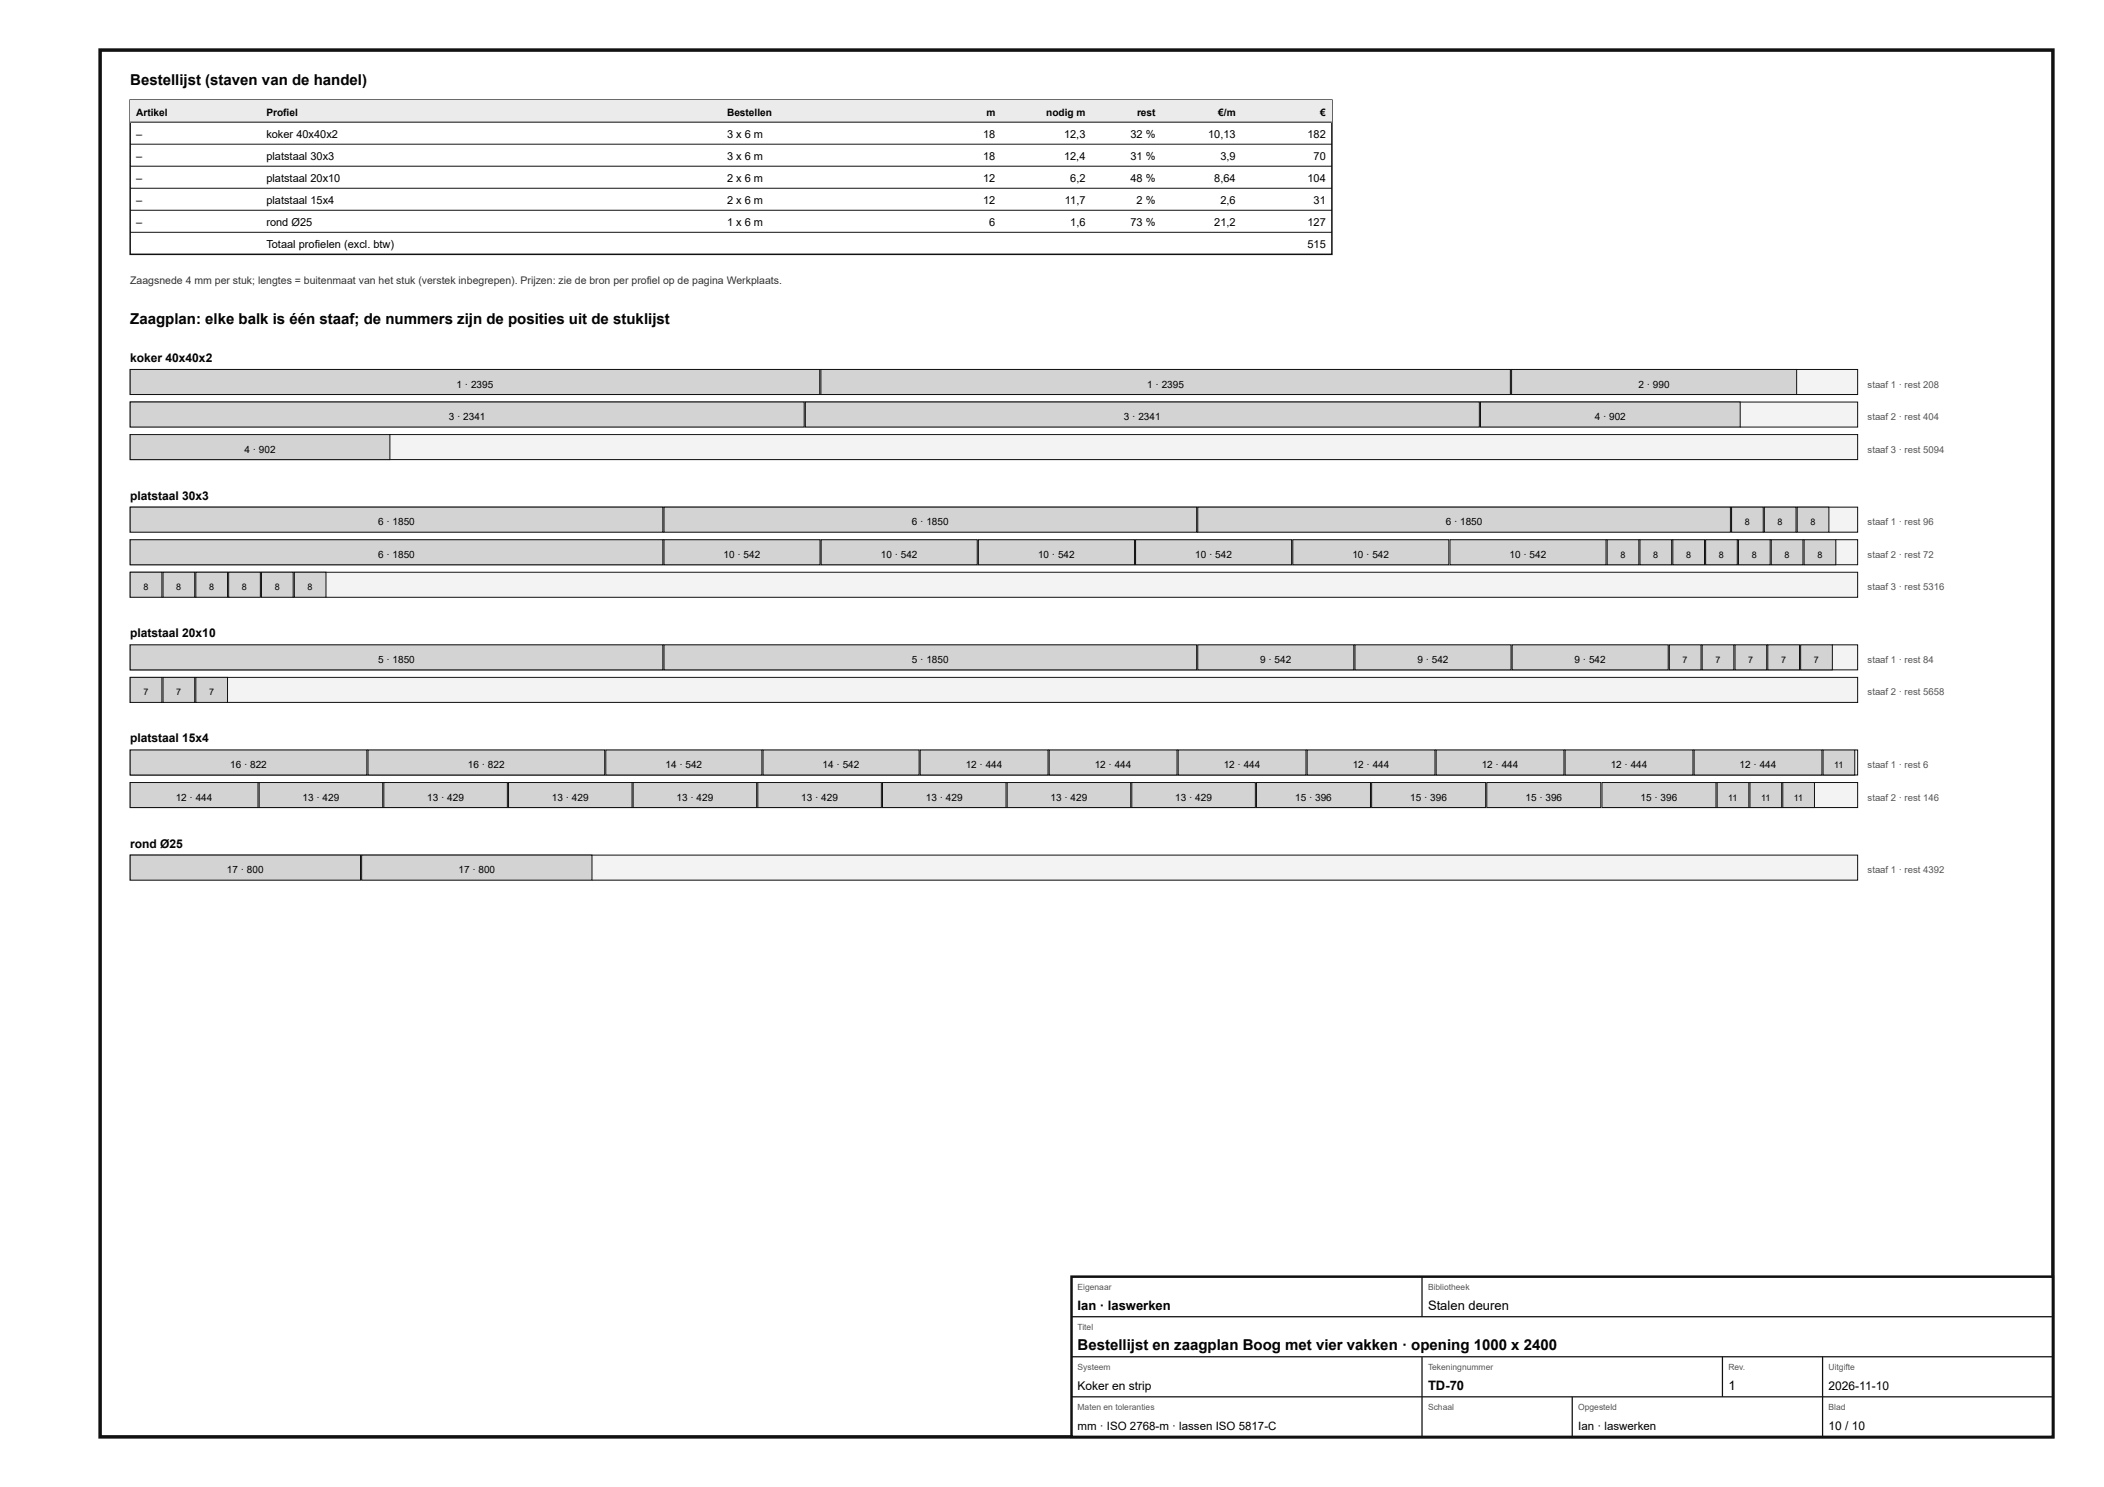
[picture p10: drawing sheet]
<svg xmlns="http://www.w3.org/2000/svg" width="420mm" height="297mm" viewBox="0 0 420 297" stroke-linecap="round" stroke-linejoin="round" font-family="sans-serif">
<defs><g id="words">
<g font-size="3">
<text x="26" y="17">Bestellijst (staven van de handel)</text>
<text x="26" y="64.8">Zaagplan: elke balk is één staaf; de nummers zijn de posities uit de stuklijst</text>
<text x="215.2" y="269.6">Bestellijst en zaagplan Boog met vier vakken · opening 1000 x 2400</text>
</g>
<g font-size="2.6">
<text x="215.2" y="261.6">Ian · laswerken</text>
<text x="285.2" y="261.6">Stalen deuren</text>
<text x="285.2" y="277.6">TD-70</text>
<text x="345.2" y="277.6">1</text>
</g>
<g font-size="2.4">
<text x="26" y="72.3">koker 40x40x2</text>
<text x="26" y="99.8">platstaal 30x3</text>
<text x="26" y="127.3">platstaal 20x10</text>
<text x="26" y="148.3">platstaal 15x4</text>
<text x="26" y="169.3">rond Ø25</text>
<text x="215.2" y="277.6">Koker en strip</text>
<text x="365.2" y="277.6">2026-11-10</text>
<text x="365.2" y="285.6">10 / 10</text>
</g>
<g font-size="2.3">
<text x="215.2" y="285.6">mm · ISO 2768-m · lassen ISO 5817-C</text>
<text x="315.2" y="285.6">Ian · laswerken</text>
</g>
<g font-size="2.2">
<text x="27.2" y="27.5">–</text>
<text x="53.2" y="27.5">koker 40x40x2</text>
<text x="145.2" y="27.5">3 x 6 m</text>
<text x="196.3" y="27.5">18</text>
<text x="212.5" y="27.5">12,3</text>
<text x="225.8" y="27.5">32 %</text>
<text x="241.3" y="27.5">10,13</text>
<text x="261.1" y="27.5">182</text>
<text x="27.2" y="31.9">–</text>
<text x="53.2" y="31.9">platstaal 30x3</text>
<text x="145.2" y="31.9">3 x 6 m</text>
<text x="196.3" y="31.9">18</text>
<text x="212.5" y="31.9">12,4</text>
<text x="225.8" y="31.9">31 %</text>
<text x="243.7" y="31.9">3,9</text>
<text x="262.3" y="31.9">70</text>
<text x="27.2" y="36.3">–</text>
<text x="27.2" y="40.7">–</text>
<text x="53.2" y="36.3">platstaal 20x10</text>
<text x="53.2" y="40.7">platstaal 15x4</text>
<text x="145.2" y="36.3">2 x 6 m</text>
<text x="145.2" y="40.7">2 x 6 m</text>
<text x="196.3" y="36.3">12</text>
<text x="196.3" y="40.7">12</text>
<text x="212.7" y="40.7">11,7</text>
<text x="213.7" y="36.3">6,2</text>
<text x="225.8" y="36.3">48 %</text>
<text x="227" y="40.7">2 %</text>
<text x="242.5" y="36.3">8,64</text>
<text x="243.7" y="40.7">2,6</text>
<text x="261.1" y="36.3">104</text>
<text x="262.3" y="40.7">31</text>
<text x="27.2" y="45.1">–</text>
<text x="53.2" y="45.1">rond Ø25</text>
<text x="145.2" y="45.1">1 x 6 m</text>
<text x="197.6" y="45.1">6</text>
<text x="213.7" y="45.1">1,6</text>
<text x="225.8" y="45.1">73 %</text>
<text x="242.5" y="45.1">21,2</text>
<text x="261.1" y="45.1">127</text>
<text x="53.2" y="49.5">Totaal profielen (excl. btw)</text>
<text x="261.1" y="49.5">515</text>
</g>
<text font-size="2.1" fill="#333" x="26" y="56.8">Zaagsnede 4 mm per stuk; lengtes = buitenmaat van het stuk (verstek inbegrepen). Prijzen: zie de bron per profiel op de pagina Werkplaats.</text>
<g font-size="2">
<text x="27.2" y="23.1">Artikel</text>
<text x="53.2" y="23.1">Profiel</text>
<text x="145.2" y="23.1">Bestellen</text>
<text x="197" y="23.1">m</text>
<text x="208.9" y="23.1">nodig m</text>
<text x="227.1" y="23.1">rest</text>
<text x="243.3" y="23.1">€/m</text>
<text x="263.7" y="23.1">€</text>
<text x="91.2" y="77.4">1 · 2395</text>
<text x="229.1" y="77.4">1 · 2395</text>
<text x="327.2" y="77.4">2 · 990</text>
<text x="89.6" y="83.9">3 · 2341</text>
<text x="224.5" y="83.9">3 · 2341</text>
<text x="318.5" y="83.9">4 · 902</text>
<text x="48.8" y="90.4">4 · 902</text>
<text x="75.5" y="104.9">6 · 1850</text>
<text x="182.1" y="104.9">6 · 1850</text>
<text x="288.7" y="104.9">6 · 1850</text>
<text x="75.5" y="111.4">6 · 1850</text>
<text x="144.5" y="111.4">10 · 542</text>
<text x="175.9" y="111.4">10 · 542</text>
<text x="207.3" y="111.4">10 · 542</text>
<text x="238.7" y="111.4">10 · 542</text>
<text x="270.1" y="111.4">10 · 542</text>
<text x="301.5" y="111.4">10 · 542</text>
<text x="75.5" y="132.4">5 · 1850</text>
<text x="182.1" y="132.4">5 · 1850</text>
<text x="251.7" y="132.4">9 · 542</text>
<text x="283.1" y="132.4">9 · 542</text>
<text x="314.5" y="132.4">9 · 542</text>
<text x="46" y="153.4">16 · 822</text>
<text x="93.5" y="153.4">16 · 822</text>
<text x="132.9" y="153.4">14 · 542</text>
<text x="164.3" y="153.4">14 · 542</text>
<text x="192.9" y="153.4">12 · 444</text>
<text x="218.6" y="153.4">12 · 444</text>
<text x="244.4" y="153.4">12 · 444</text>
<text x="270.2" y="153.4">12 · 444</text>
<text x="295.9" y="153.4">12 · 444</text>
<text x="321.7" y="153.4">12 · 444</text>
<text x="347.4" y="153.4">12 · 444</text>
<text x="35.1" y="159.9">12 · 444</text>
<text x="60.4" y="159.9">13 · 429</text>
<text x="85.3" y="159.9">13 · 429</text>
<text x="110.2" y="159.9">13 · 429</text>
<text x="135.1" y="159.9">13 · 429</text>
<text x="160" y="159.9">13 · 429</text>
<text x="184.9" y="159.9">13 · 429</text>
<text x="209.8" y="159.9">13 · 429</text>
<text x="234.7" y="159.9">13 · 429</text>
<text x="258.7" y="159.9">15 · 396</text>
<text x="281.7" y="159.9">15 · 396</text>
<text x="304.7" y="159.9">15 · 396</text>
<text x="327.7" y="159.9">15 · 396</text>
<text x="45.3" y="174.4">17 · 800</text>
<text x="91.6" y="174.4">17 · 800</text>
</g>
<g font-size="1.9" fill="#555">
<text x="373" y="77.4">staaf 1 · rest 208</text>
<text x="373" y="83.9">staaf 2 · rest 404</text>
<text x="373" y="90.4">staaf 3 · rest 5094</text>
<text x="373" y="104.9">staaf 1 · rest 96</text>
<text x="373" y="111.4">staaf 2 · rest 72</text>
<text x="373" y="117.9">staaf 3 · rest 5316</text>
<text x="373" y="132.4">staaf 1 · rest 84</text>
<text x="373" y="138.9">staaf 2 · rest 5658</text>
<text x="373" y="153.4">staaf 1 · rest 6</text>
<text x="373" y="159.9">staaf 2 · rest 146</text>
<text x="373" y="174.4">staaf 1 · rest 4392</text>
</g>
<g font-size="1.8">
<text x="348.5" y="104.9">8</text>
<text x="355" y="104.9">8</text>
<text x="361.6" y="104.9">8</text>
<text x="323.6" y="111.4">8</text>
<text x="330.2" y="111.4">8</text>
<text x="336.7" y="111.4">8</text>
<text x="343.3" y="111.4">8</text>
<text x="349.8" y="111.4">8</text>
<text x="356.4" y="111.4">8</text>
<text x="363" y="111.4">8</text>
<text x="28.7" y="117.9">8</text>
<text x="35.2" y="117.9">8</text>
<text x="41.8" y="117.9">8</text>
<text x="48.3" y="117.9">8</text>
<text x="54.9" y="117.9">8</text>
<text x="61.4" y="117.9">8</text>
<text x="336" y="132.4">7</text>
<text x="342.6" y="132.4">7</text>
<text x="349.2" y="132.4">7</text>
<text x="355.7" y="132.4">7</text>
<text x="362.3" y="132.4">7</text>
<text x="28.7" y="138.9">7</text>
<text x="35.2" y="138.9">7</text>
<text x="41.8" y="138.9">7</text>
<text x="366.3" y="153.4">11</text>
<text x="345.2" y="159.9">11</text>
<text x="351.7" y="159.9">11</text>
<text x="358.3" y="159.9">11</text>
</g>
<g font-size="1.7" fill="#555">
<text x="215.2" y="257.6">Eigenaar</text>
<text x="285.2" y="257.6">Bibliotheek</text>
<text x="215.2" y="265.6">Titel</text>
<text x="215.2" y="273.6">Systeem</text>
<text x="285.2" y="273.6">Tekeningnummer</text>
<text x="345.2" y="273.6">Rev.</text>
<text x="365.2" y="273.6">Uitgifte</text>
<text x="215.2" y="281.6">Maten en toleranties</text>
<text x="285.2" y="281.6">Schaal</text>
<text x="315.2" y="281.6">Opgesteld</text>
<text x="365.2" y="281.6">Blad</text>
</g>
</g></defs>
<path d="M20 10h390v277h-390z" fill="none" stroke="#111" stroke-width=".7" stroke-linecap="butt"/>
<path d="M26 20h240v30.8h-240z" fill="none" stroke="#111" stroke-width=".3"/>
<path d="M26 20h240v4.4h-240z" fill="#e9ecee"/>
<path d="M26 24.4h240M26 28.8h240M26 33.2h240M26 37.6h240M26 42h240M26 46.4h240" fill="none" stroke="#111" stroke-width=".2"/>
<path d="M26 73.8h345v5h-345z" fill="#f2f3f3"/>
<path d="M26 73.8h345v5h-345z" fill="none" stroke="#111" stroke-width=".2"/>
<path d="M26 73.8h137.7v5h-137.7z" fill="#cfd4d7"/>
<path d="M26 73.8h137.7v5h-137.7z" fill="none" stroke="#111" stroke-width=".2"/>
<path d="M163.9 73.8h137.7v5h-137.7z" fill="#cfd4d7"/>
<path d="M163.9 73.8h137.7v5h-137.7z" fill="none" stroke="#111" stroke-width=".2"/>
<path d="M301.9 73.8h56.9v5h-56.9z" fill="#cfd4d7"/>
<path d="M301.9 73.8h56.9v5h-56.9z" fill="none" stroke="#111" stroke-width=".2"/>
<path d="M26 80.3h345v5h-345z" fill="#f2f3f3"/>
<path d="M26 80.3h345v5h-345z" fill="none" stroke="#111" stroke-width=".2"/>
<path d="M26 80.3h134.6v5h-134.6z" fill="#cfd4d7"/>
<path d="M26 80.3h134.6v5h-134.6z" fill="none" stroke="#111" stroke-width=".2"/>
<path d="M160.8 80.3h134.6v5h-134.6z" fill="#cfd4d7"/>
<path d="M160.8 80.3h134.6v5h-134.6z" fill="none" stroke="#111" stroke-width=".2"/>
<path d="M295.7 80.3h51.8v5h-51.8z" fill="#cfd4d7"/>
<path d="M295.7 80.3h51.8v5h-51.8z" fill="none" stroke="#111" stroke-width=".2"/>
<path d="M26 86.8h345v5h-345z" fill="#f2f3f3"/>
<path d="M26 86.8h345v5h-345z" fill="none" stroke="#111" stroke-width=".2"/>
<path d="M26 86.8h51.9v5h-51.9z" fill="#cfd4d7"/>
<path d="M26 86.8h51.9v5h-51.9z" fill="none" stroke="#111" stroke-width=".2"/>
<path d="M26 101.3h345v5h-345z" fill="#f2f3f3"/>
<path d="M26 101.3h345v5h-345z" fill="none" stroke="#111" stroke-width=".2"/>
<path d="M26 101.3h106.4v5h-106.4z" fill="#cfd4d7"/>
<path d="M26 101.3h106.4v5h-106.4z" fill="none" stroke="#111" stroke-width=".2"/>
<path d="M132.6 101.3h106.4v5h-106.4z" fill="#cfd4d7"/>
<path d="M132.6 101.3h106.4v5h-106.4z" fill="none" stroke="#111" stroke-width=".2"/>
<path d="M239.2 101.3h106.4v5h-106.4z" fill="#cfd4d7"/>
<path d="M239.2 101.3h106.4v5h-106.4z" fill="none" stroke="#111" stroke-width=".2"/>
<path d="M345.8 101.3h6.3v5h-6.3z" fill="#cfd4d7"/>
<path d="M345.8 101.3h6.3v5h-6.3z" fill="none" stroke="#111" stroke-width=".2"/>
<path d="M352.4 101.3h6.3v5h-6.3z" fill="#cfd4d7"/>
<path d="M352.4 101.3h6.3v5h-6.3z" fill="none" stroke="#111" stroke-width=".2"/>
<path d="M358.9 101.3h6.4v5h-6.4z" fill="#cfd4d7"/>
<path d="M358.9 101.3h6.4v5h-6.4z" fill="none" stroke="#111" stroke-width=".2"/>
<path d="M26 107.8h345v5h-345z" fill="#f2f3f3"/>
<path d="M26 107.8h345v5h-345z" fill="none" stroke="#111" stroke-width=".2"/>
<path d="M26 107.8h106.4v5h-106.4z" fill="#cfd4d7"/>
<path d="M26 107.8h106.4v5h-106.4z" fill="none" stroke="#111" stroke-width=".2"/>
<path d="M132.6 107.8h31.2v5h-31.2z" fill="#cfd4d7"/>
<path d="M132.6 107.8h31.2v5h-31.2z" fill="none" stroke="#111" stroke-width=".2"/>
<path d="M164 107.8h31.2v5h-31.2z" fill="#cfd4d7"/>
<path d="M164 107.8h31.2v5h-31.2z" fill="none" stroke="#111" stroke-width=".2"/>
<path d="M195.4 107.8h31.2v5h-31.2z" fill="#cfd4d7"/>
<path d="M195.4 107.8h31.2v5h-31.2z" fill="none" stroke="#111" stroke-width=".2"/>
<path d="M226.8 107.8h31.2v5h-31.2z" fill="#cfd4d7"/>
<path d="M226.8 107.8h31.2v5h-31.2z" fill="none" stroke="#111" stroke-width=".2"/>
<path d="M258.2 107.8h31.2v5h-31.2z" fill="#cfd4d7"/>
<path d="M258.2 107.8h31.2v5h-31.2z" fill="none" stroke="#111" stroke-width=".2"/>
<path d="M289.6 107.8h31.1v5h-31.1z" fill="#cfd4d7"/>
<path d="M289.6 107.8h31.1v5h-31.1z" fill="none" stroke="#111" stroke-width=".2"/>
<path d="M321 107.8h6.3v5h-6.3z" fill="#cfd4d7"/>
<path d="M321 107.8h6.3v5h-6.3z" fill="none" stroke="#111" stroke-width=".2"/>
<path d="M327.5 107.8h6.4v5h-6.4z" fill="#cfd4d7"/>
<path d="M327.5 107.8h6.4v5h-6.4z" fill="none" stroke="#111" stroke-width=".2"/>
<path d="M334.1 107.8h6.3v5h-6.3z" fill="#cfd4d7"/>
<path d="M334.1 107.8h6.3v5h-6.3z" fill="none" stroke="#111" stroke-width=".2"/>
<path d="M340.6 107.8h6.4v5h-6.4z" fill="#cfd4d7"/>
<path d="M340.6 107.8h6.4v5h-6.4z" fill="none" stroke="#111" stroke-width=".2"/>
<path d="M347.2 107.8h6.3v5h-6.3z" fill="#cfd4d7"/>
<path d="M347.2 107.8h6.3v5h-6.3z" fill="none" stroke="#111" stroke-width=".2"/>
<path d="M353.7 107.8h6.4v5h-6.4z" fill="#cfd4d7"/>
<path d="M353.7 107.8h6.4v5h-6.4z" fill="none" stroke="#111" stroke-width=".2"/>
<path d="M360.3 107.8h6.3v5h-6.3z" fill="#cfd4d7"/>
<path d="M360.3 107.8h6.3v5h-6.3z" fill="none" stroke="#111" stroke-width=".2"/>
<path d="M26 114.3h345v5h-345z" fill="#f2f3f3"/>
<path d="M26 114.3h345v5h-345z" fill="none" stroke="#111" stroke-width=".2"/>
<path d="M26 114.3h6.3v5h-6.3z" fill="#cfd4d7"/>
<path d="M26 114.3h6.3v5h-6.3z" fill="none" stroke="#111" stroke-width=".2"/>
<path d="M32.6 114.3h6.3v5h-6.3z" fill="#cfd4d7"/>
<path d="M32.6 114.3h6.3v5h-6.3z" fill="none" stroke="#111" stroke-width=".2"/>
<path d="M39.1 114.3h6.3v5h-6.3z" fill="#cfd4d7"/>
<path d="M39.1 114.3h6.3v5h-6.3z" fill="none" stroke="#111" stroke-width=".2"/>
<path d="M45.7 114.3h6.3v5h-6.3z" fill="#cfd4d7"/>
<path d="M45.7 114.3h6.3v5h-6.3z" fill="none" stroke="#111" stroke-width=".2"/>
<path d="M52.2 114.3h6.3v5h-6.3z" fill="#cfd4d7"/>
<path d="M52.2 114.3h6.3v5h-6.3z" fill="none" stroke="#111" stroke-width=".2"/>
<path d="M58.8 114.3h6.3v5h-6.3z" fill="#cfd4d7"/>
<path d="M58.8 114.3h6.3v5h-6.3z" fill="none" stroke="#111" stroke-width=".2"/>
<path d="M26 128.8h345v5h-345z" fill="#f2f3f3"/>
<path d="M26 128.8h345v5h-345z" fill="none" stroke="#111" stroke-width=".2"/>
<path d="M26 128.8h106.4v5h-106.4z" fill="#cfd4d7"/>
<path d="M26 128.8h106.4v5h-106.4z" fill="none" stroke="#111" stroke-width=".2"/>
<path d="M132.6 128.8h106.4v5h-106.4z" fill="#cfd4d7"/>
<path d="M132.6 128.8h106.4v5h-106.4z" fill="none" stroke="#111" stroke-width=".2"/>
<path d="M239.2 128.8h31.2v5h-31.2z" fill="#cfd4d7"/>
<path d="M239.2 128.8h31.2v5h-31.2z" fill="none" stroke="#111" stroke-width=".2"/>
<path d="M270.6 128.8h31.2v5h-31.2z" fill="#cfd4d7"/>
<path d="M270.6 128.8h31.2v5h-31.2z" fill="none" stroke="#111" stroke-width=".2"/>
<path d="M302 128.8h31.2v5h-31.2z" fill="#cfd4d7"/>
<path d="M302 128.8h31.2v5h-31.2z" fill="none" stroke="#111" stroke-width=".2"/>
<path d="M333.4 128.8h6.3v5h-6.3z" fill="#cfd4d7"/>
<path d="M333.4 128.8h6.3v5h-6.3z" fill="none" stroke="#111" stroke-width=".2"/>
<path d="M339.9 128.8h6.4v5h-6.4z" fill="#cfd4d7"/>
<path d="M339.9 128.8h6.4v5h-6.4z" fill="none" stroke="#111" stroke-width=".2"/>
<path d="M346.5 128.8h6.3v5h-6.3z" fill="#cfd4d7"/>
<path d="M346.5 128.8h6.3v5h-6.3z" fill="none" stroke="#111" stroke-width=".2"/>
<path d="M353.1 128.8h6.3v5h-6.3z" fill="#cfd4d7"/>
<path d="M353.1 128.8h6.3v5h-6.3z" fill="none" stroke="#111" stroke-width=".2"/>
<path d="M359.6 128.8h6.3v5h-6.3z" fill="#cfd4d7"/>
<path d="M359.6 128.8h6.3v5h-6.3z" fill="none" stroke="#111" stroke-width=".2"/>
<path d="M26 135.3h345v5h-345z" fill="#f2f3f3"/>
<path d="M26 135.3h345v5h-345z" fill="none" stroke="#111" stroke-width=".2"/>
<path d="M26 135.3h6.3v5h-6.3z" fill="#cfd4d7"/>
<path d="M26 135.3h6.3v5h-6.3z" fill="none" stroke="#111" stroke-width=".2"/>
<path d="M32.6 135.3h6.3v5h-6.3z" fill="#cfd4d7"/>
<path d="M32.6 135.3h6.3v5h-6.3z" fill="none" stroke="#111" stroke-width=".2"/>
<path d="M39.1 135.3h6.3v5h-6.3z" fill="#cfd4d7"/>
<path d="M39.1 135.3h6.3v5h-6.3z" fill="none" stroke="#111" stroke-width=".2"/>
<path d="M26 149.8h345v5h-345z" fill="#f2f3f3"/>
<path d="M26 149.8h345v5h-345z" fill="none" stroke="#111" stroke-width=".2"/>
<path d="M26 149.8h47.3v5h-47.3z" fill="#cfd4d7"/>
<path d="M26 149.8h47.3v5h-47.3z" fill="none" stroke="#111" stroke-width=".2"/>
<path d="M73.5 149.8h47.3v5h-47.3z" fill="#cfd4d7"/>
<path d="M73.5 149.8h47.3v5h-47.3z" fill="none" stroke="#111" stroke-width=".2"/>
<path d="M121 149.8h31.2v5h-31.2z" fill="#cfd4d7"/>
<path d="M121 149.8h31.2v5h-31.2z" fill="none" stroke="#111" stroke-width=".2"/>
<path d="M152.4 149.8h31.2v5h-31.2z" fill="#cfd4d7"/>
<path d="M152.4 149.8h31.2v5h-31.2z" fill="none" stroke="#111" stroke-width=".2"/>
<path d="M183.8 149.8h25.5v5h-25.5z" fill="#cfd4d7"/>
<path d="M183.8 149.8h25.5v5h-25.5z" fill="none" stroke="#111" stroke-width=".2"/>
<path d="M209.5 149.8h25.6v5h-25.6z" fill="#cfd4d7"/>
<path d="M209.5 149.8h25.6v5h-25.6z" fill="none" stroke="#111" stroke-width=".2"/>
<path d="M235.3 149.8h25.5v5h-25.5z" fill="#cfd4d7"/>
<path d="M235.3 149.8h25.5v5h-25.5z" fill="none" stroke="#111" stroke-width=".2"/>
<path d="M261.1 149.8h25.5v5h-25.5z" fill="#cfd4d7"/>
<path d="M261.1 149.8h25.5v5h-25.5z" fill="none" stroke="#111" stroke-width=".2"/>
<path d="M286.8 149.8h25.5v5h-25.5z" fill="#cfd4d7"/>
<path d="M286.8 149.8h25.5v5h-25.5z" fill="none" stroke="#111" stroke-width=".2"/>
<path d="M312.6 149.8h25.5v5h-25.5z" fill="#cfd4d7"/>
<path d="M312.6 149.8h25.5v5h-25.5z" fill="none" stroke="#111" stroke-width=".2"/>
<path d="M338.3 149.8h25.6v5h-25.6z" fill="#cfd4d7"/>
<path d="M338.3 149.8h25.6v5h-25.6z" fill="none" stroke="#111" stroke-width=".2"/>
<path d="M364.1 149.8h6.3v5h-6.3z" fill="#cfd4d7"/>
<path d="M364.1 149.8h6.3v5h-6.3z" fill="none" stroke="#111" stroke-width=".2"/>
<path d="M26 156.3h345v5h-345z" fill="#f2f3f3"/>
<path d="M26 156.3h345v5h-345z" fill="none" stroke="#111" stroke-width=".2"/>
<path d="M26 156.3h25.5v5h-25.5z" fill="#cfd4d7"/>
<path d="M26 156.3h25.5v5h-25.5z" fill="none" stroke="#111" stroke-width=".2"/>
<path d="M51.8 156.3h24.6v5h-24.6z" fill="#cfd4d7"/>
<path d="M51.8 156.3h24.6v5h-24.6z" fill="none" stroke="#111" stroke-width=".2"/>
<path d="M76.7 156.3h24.6v5h-24.6z" fill="#cfd4d7"/>
<path d="M76.7 156.3h24.6v5h-24.6z" fill="none" stroke="#111" stroke-width=".2"/>
<path d="M101.6 156.3h24.6v5h-24.6z" fill="#cfd4d7"/>
<path d="M101.6 156.3h24.6v5h-24.6z" fill="none" stroke="#111" stroke-width=".2"/>
<path d="M126.4 156.3h24.7v5h-24.7z" fill="#cfd4d7"/>
<path d="M126.4 156.3h24.7v5h-24.7z" fill="none" stroke="#111" stroke-width=".2"/>
<path d="M151.3 156.3h24.7v5h-24.7z" fill="#cfd4d7"/>
<path d="M151.3 156.3h24.7v5h-24.7z" fill="none" stroke="#111" stroke-width=".2"/>
<path d="M176.2 156.3h24.7v5h-24.7z" fill="#cfd4d7"/>
<path d="M176.2 156.3h24.7v5h-24.7z" fill="none" stroke="#111" stroke-width=".2"/>
<path d="M201.1 156.3h24.7v5h-24.7z" fill="#cfd4d7"/>
<path d="M201.1 156.3h24.7v5h-24.7z" fill="none" stroke="#111" stroke-width=".2"/>
<path d="M226 156.3h24.7v5h-24.7z" fill="#cfd4d7"/>
<path d="M226 156.3h24.7v5h-24.7z" fill="none" stroke="#111" stroke-width=".2"/>
<path d="M250.9 156.3h22.8v5h-22.8z" fill="#cfd4d7"/>
<path d="M250.9 156.3h22.8v5h-22.8z" fill="none" stroke="#111" stroke-width=".2"/>
<path d="M273.9 156.3h22.8v5h-22.8z" fill="#cfd4d7"/>
<path d="M273.9 156.3h22.8v5h-22.8z" fill="none" stroke="#111" stroke-width=".2"/>
<path d="M296.9 156.3h22.8v5h-22.8z" fill="#cfd4d7"/>
<path d="M296.9 156.3h22.8v5h-22.8z" fill="none" stroke="#111" stroke-width=".2"/>
<path d="M319.9 156.3h22.8v5h-22.8z" fill="#cfd4d7"/>
<path d="M319.9 156.3h22.8v5h-22.8z" fill="none" stroke="#111" stroke-width=".2"/>
<path d="M342.9 156.3h6.4v5h-6.4z" fill="#cfd4d7"/>
<path d="M342.9 156.3h6.4v5h-6.4z" fill="none" stroke="#111" stroke-width=".2"/>
<path d="M349.5 156.3h6.3v5h-6.3z" fill="#cfd4d7"/>
<path d="M349.5 156.3h6.3v5h-6.3z" fill="none" stroke="#111" stroke-width=".2"/>
<path d="M356 156.3h6.4v5h-6.4z" fill="#cfd4d7"/>
<path d="M356 156.3h6.4v5h-6.4z" fill="none" stroke="#111" stroke-width=".2"/>
<path d="M26 170.8h345v5h-345z" fill="#f2f3f3"/>
<path d="M26 170.8h345v5h-345z" fill="none" stroke="#111" stroke-width=".2"/>
<path d="M26 170.8h46v5h-46z" fill="#cfd4d7"/>
<path d="M26 170.8h46v5h-46z" fill="none" stroke="#111" stroke-width=".2"/>
<path d="M72.2 170.8h46v5h-46z" fill="#cfd4d7"/>
<path d="M72.2 170.8h46v5h-46z" fill="none" stroke="#111" stroke-width=".2"/>
<path d="M214 255h196v32h-196z" fill="#fff"/>
<path d="M214 255h196v32h-196z" fill="none" stroke="#111" stroke-width=".5"/>
<path d="M284 255v8M214 263h196M214 271h196M214 279h196M284 271v16M314 279v8M344 271v8M364 271v16" fill="none" stroke="#111" stroke-width=".25"/>
<use href="#words"/>
</svg>
